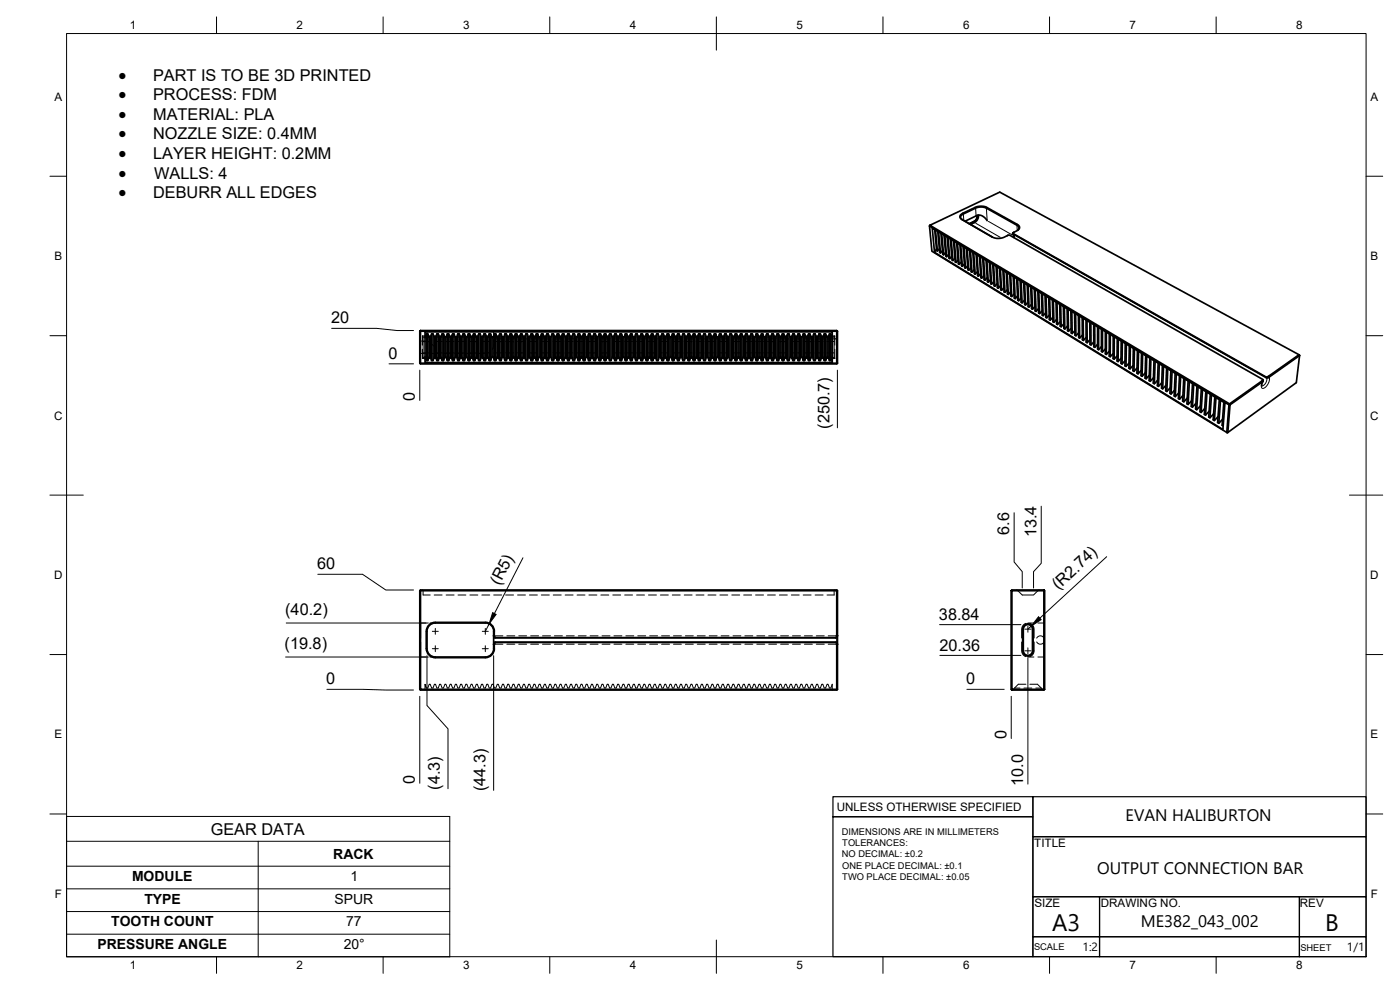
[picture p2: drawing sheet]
<svg xmlns="http://www.w3.org/2000/svg" width="420mm" height="297mm" viewBox="0 0 420 297" stroke-linecap="round" stroke-linejoin="round" font-family="sans-serif">
<defs><g id="words">
<g font-size="7.1">
<text x="315.7" y="279.3">A3</text>
<text x="397.7" y="279.2">B</text>
</g>
<g font-size="5.2">
<text x="35.6" y="24.2">·</text>
<text x="35.6" y="30.1">·</text>
<text x="35.6" y="35.9">·</text>
<text x="35.6" y="41.8">·</text>
<text x="35.6" y="47.7">·</text>
<text x="35.6" y="53.6">·</text>
<text x="35.6" y="59.5">·</text>
</g>
<g font-size="5">
<text x="337.8" y="246.4">EVAN HALIBURTON</text>
<text x="329.3" y="262.2">OUTPUT CONNECTION BAR</text>
<text x="342.4" y="278.3">ME382_043_002</text>
</g>
<g font-size="4.9">
<text x="46" y="24.2">PART IS TO BE 3D PRINTED</text>
<text x="46" y="30.1">PROCESS: FDM</text>
<text x="46" y="35.9">MATERIAL: PLA</text>
<text x="46" y="41.8">NOZZLE SIZE: 0.4MM</text>
<text x="46" y="47.7">LAYER HEIGHT: 0.2MM</text>
<text x="46.3" y="53.6">WALLS: 4</text>
<text x="46" y="59.5">DEBURR ALL EDGES</text>
<text x="99.4" y="97.1">20</text>
<text x="116.6" y="107.7">0</text>
<text x="124.5" y="120.4" transform="rotate(-90 124.5 120.4)">0</text>
<text x="248.9" y="128.7" transform="rotate(-90 248.9 128.7)">(250.7)</text>
<text x="302.9" y="160.4" transform="rotate(-90 302.9 160.4)">6.6</text>
<text x="311" y="161.2" transform="rotate(-90 311 161.2)">13.4</text>
<text x="95.2" y="170.8">60</text>
<text x="149.9" y="175.8" transform="rotate(-63 149.9 175.8)">(R5)</text>
<text x="317.6" y="177.1" transform="rotate(-43 317.6 177.1)">(R2.74)</text>
<text x="85.6" y="184.5">(40.2)</text>
<text x="281.8" y="186">38.84</text>
<text x="85.4" y="194.7">(19.8)</text>
<text x="281.9" y="195.2">20.36</text>
<text x="97.9" y="205.4">0</text>
<text x="290" y="205.4">0</text>
<text x="302" y="221.8" transform="rotate(-90 302 221.8)">0</text>
<text x="124.5" y="235.2" transform="rotate(-90 124.5 235.2)">0</text>
<text x="132" y="236.9" transform="rotate(-90 132 236.9)">(4.3)</text>
<text x="145.7" y="237.4" transform="rotate(-90 145.7 237.4)">(44.3)</text>
<text x="307" y="235.8" transform="rotate(-90 307 235.8)">10.0</text>
<text x="63.2" y="250.5">GEAR DATA</text>
</g>
<g font-size="4.2">
<text x="100" y="257.7">RACK</text>
<text x="39.6" y="264.3">MODULE</text>
<text x="105.2" y="264.3">1</text>
<text x="43.3" y="271.1">TYPE</text>
<text x="100.4" y="271.2">SPUR</text>
<text x="33.4" y="277.9">TOOTH COUNT</text>
<text x="103.9" y="277.9">77</text>
<text x="29.3" y="284.7">PRESSURE ANGLE</text>
<text x="103.1" y="284.7">20°</text>
</g>
<g font-size="3.6">
<text x="324.9" y="285.4">1:2</text>
<text x="404.2" y="285.4">1/1</text>
</g>
<g font-size="3.5">
<text x="39" y="8.8">1</text>
<text x="89" y="8.8">2</text>
<text x="139" y="8.8">3</text>
<text x="189" y="8.8">4</text>
<text x="239" y="8.8">5</text>
<text x="289" y="8.8">6</text>
<text x="339" y="8.8">7</text>
<text x="389" y="8.8">8</text>
<text x="16.3" y="30.2">A</text>
<text x="411.3" y="30.2">A</text>
<text x="16.3" y="78">B</text>
<text x="411.3" y="78">B</text>
<text x="16.2" y="125.9">C</text>
<text x="411.2" y="125.9">C</text>
<text x="16.2" y="173.7">D</text>
<text x="411.2" y="173.7">D</text>
<text x="16.3" y="221.6">E</text>
<text x="411.3" y="221.6">E</text>
<text x="251.1" y="243.3">UNLESS OTHERWISE SPECIFIED</text>
<text x="310.4" y="254">TITLE</text>
<text x="16.4" y="269.4">F</text>
<text x="411.4" y="269.4">F</text>
<text x="310.4" y="272.1">SIZE</text>
<text x="330.4" y="272">DRAWING NO.</text>
<text x="390.1" y="272.1">REV</text>
<text x="39" y="290.8">1</text>
<text x="89" y="290.8">2</text>
<text x="139" y="290.8">3</text>
<text x="189" y="290.8">4</text>
<text x="239" y="290.8">5</text>
<text x="289" y="290.8">6</text>
<text x="339" y="290.8">7</text>
<text x="389" y="290.8">8</text>
</g>
<g font-size="2.8">
<text x="252.6" y="250.5">DIMENSIONS ARE IN MILLIMETERS</text>
<text x="252.6" y="257.3">NO DECIMAL: ±0.2</text>
<text x="252.8" y="253.9">TOLERANCES:</text>
<text x="252.7" y="260.6">ONE PLACE DECIMAL: ±0.1</text>
<text x="252.8" y="264">TWO PLACE DECIMAL: ±0.05</text>
<text x="310.3" y="285.2">SCALE</text>
<text x="390.2" y="285.3">SHEET</text>
</g>
</g></defs>
<!-- layer: Hidden -->
<g fill="none" stroke="#000" stroke-width=".3">
<path d="M127.9 99.2l.2 .2v2.9M148.1 99.4h.1M148.1 99.4v1.5M148.3 99.2l-.2 .2M150.9 99.3l-2.7 .1M152.1 99.3h2.4M155.7 99.3h2.4M159.3 99.3h2.3M162.8 99.3h2.4M166.4 99.3h2.4M170 99.3h2.3M173.5 99.3h2.4"/>
<path d="M177.1 99.3h2.4M180.7 99.3h2.4M184.3 99.3h2.3M187.8 99.3h2.4M191.4 99.3h2.4M195 99.3h2.4M198.5 99.3h2.4M202.1 99.3h2.4M205.7 99.3h2.4M209.3 99.3h2.3M212.8 99.3h2.4M216.4 99.3h2.4"/>
<path d="M220 99.3h2.4M223.5 99.3h2.4M227.1 99.3h2.4M230.7 99.3h2.4M234.3 99.3h2.3M237.8 99.3h2.4M241.4 99.3h2.4M245 99.3h2.4M248.6 99.3l2.7 .1M251.3 99.4h.1M126 102.6l.2 .2M126.2 104.8v1.2h2"/>
<path d="M126.2 105.5l-.2 .3M126.8 100.8l.1 .3h2.2M126.8 100.8h2.3M126.8 100.8v2.8M126.8 104.8v2.8M126.9 101.1l.1 1.4M128.7 102.6l-.4-.3h-2.1v1.3M129.1 107.2h-2.2l-.1 .4h2.3M129.1 105.9h-2.1l-.1 1.3M129.1 102.5h-2.1v3.4M129.4 106h2.4M129.6 103.3l1 .9"/>
<path d="M130.3 100.8h2.4M130.3 101.1h2.4M130.3 107.6h2.4M130.3 107.2h2.4M130.3 105.9h2.4M130.3 102.5h2.4M133 106h2.3M133.9 100.8h2.4M133.9 101.1h2.4M133.9 107.6h2.4M133.9 107.2h2.4M133.9 105.9h2.4"/>
<path d="M133.9 102.5h2.4M136.5 106h2.4M137.5 100.8h2.3M137.5 101.1h2.3M137.5 107.6h2.3M137.5 107.2h2.3M137.5 105.9h2.3M137.5 102.5h2.3M140.1 106h2.4M141 100.8h2.4M141 101.1h2.4M141 107.6h2.4"/>
<path d="M141 107.2h2.4M141 105.9h2.4M141 102.5h2.4M144.6 100.8h2.4M144.6 101.1h2.4M144.6 107.6h2.4M144.6 107.2h2.4M144.6 105.9h2.4M144.6 102.5h2.4M146.9 105.6v.1a5 5 0 0 1-3.2 .3M148.1 102.1v1.9l-.3 .8M148.2 100.8h2.4"/>
<path d="M148.2 101.1h2.4M148.2 107.6h2.4M148.2 107.2h2.4M148.2 105.9h2.4M148.2 102.5h2.4M150.9 101.7h-2.3l-.5 .5M151.7 100.8h2.4M151.7 101.1h2.4M151.7 107.6h2.4M151.7 107.2h2.4M151.7 105.9h2.4M151.7 102.5h2.4"/>
<path d="M152.1 101.7h2.4M155.3 100.8h2.4M155.3 101.1h2.4M155.3 107.6h2.4M155.3 107.2h2.4M155.3 105.9h2.4M155.3 102.5h2.4M155.7 101.7h2.4M158.9 100.8h2.4M158.9 101.1h2.4M158.9 107.6h2.4M158.9 107.2h2.4"/>
<path d="M158.9 105.9h2.4M158.9 102.5h2.4M159.3 101.7h2.3M162.5 100.8h2.3M162.5 101.1h2.3M162.5 107.6h2.3M162.5 107.2h2.3M162.5 105.9h2.3M162.5 102.5h2.3M162.8 101.7h2.4M166 100.8h2.4M166 101.1h2.4"/>
<path d="M166 107.6h2.4M166 107.2h2.4M166 105.9h2.4M166 102.5h2.4M166.4 101.7h2.4M169.6 100.8h2.4M169.6 101.1h2.4M169.6 107.6h2.4M169.6 107.2h2.4M169.6 105.9h2.4M169.6 102.5h2.4M170 101.7h2.3"/>
<path d="M173.2 100.8h2.4M173.2 101.1h2.4M173.2 107.6h2.4M173.2 107.2h2.4M173.2 105.9h2.4M173.2 102.5h2.4M173.5 101.7h2.4M176.7 100.8h2.4M176.7 101.1h2.4M176.7 107.6h2.4M176.7 107.2h2.4M176.7 105.9h2.4"/>
<path d="M176.7 102.5h2.4M177.1 101.7h2.4M180.3 100.8h2.4M180.3 101.1h2.4M180.3 107.6h2.4M180.3 107.2h2.4M180.3 105.9h2.4M180.3 102.5h2.4M180.7 101.7h2.4M183.9 100.8h2.4M183.9 101.1h2.4M183.9 107.6h2.4"/>
<path d="M183.9 107.2h2.4M183.9 105.9h2.4M183.9 102.5h2.4M184.3 101.7h2.3M187.5 100.8h2.3M187.5 101.1h2.3M187.5 107.6h2.3M187.5 107.2h2.3M187.5 105.9h2.3M187.5 102.5h2.3M187.8 101.7h2.4M191.1 100.8h2.3"/>
<path d="M191.1 101.1h2.3M191.1 107.6h2.3M191.1 107.2h2.3M191.1 105.9h2.3M191.1 102.5h2.3M191.4 101.7h2.4M194.6 100.8h2.4M194.6 101.1h2.4M194.6 107.6h2.4M194.6 107.2h2.4M194.6 105.9h2.4M194.6 102.5h2.4"/>
<path d="M195 101.7h2.4M198.2 100.8h2.4M198.2 101.1h2.4M198.2 107.6h2.4M198.2 107.2h2.4M198.2 105.9h2.4M198.2 102.5h2.4M198.5 101.7h2.4M201.8 100.8h2.3M201.8 101.1h2.3M201.8 107.6h2.3M201.8 107.2h2.3"/>
<path d="M201.8 105.9h2.3M201.8 102.5h2.3M202.1 101.7h2.4M205.3 100.8h2.4M205.3 101.1h2.4M205.3 107.6h2.4M205.3 107.2h2.4M205.3 105.9h2.4M205.3 102.5h2.4M205.7 101.7h2.4M208.9 100.8h2.4M208.9 101.1h2.4"/>
<path d="M208.9 107.6h2.4M208.9 107.2h2.4M208.9 105.9h2.4M208.9 102.5h2.4M209.3 101.7h2.3M212.5 100.8h2.4M212.5 101.1h2.4M212.5 107.6h2.4M212.5 107.2h2.4M212.5 105.9h2.4M212.5 102.5h2.4M212.8 101.7h2.4"/>
<path d="M216 100.8h2.4M216 101.1h2.4M216 107.6h2.4M216 107.2h2.4M216 105.9h2.4M216 102.5h2.4M216.4 101.7h2.4M219.6 100.8h2.4M219.6 101.1h2.4M219.6 107.6h2.4M219.6 107.2h2.4M219.6 105.9h2.4"/>
<path d="M219.6 102.5h2.4M220 101.7h2.4M223.2 100.8h2.4M223.2 101.1h2.4M223.2 107.6h2.4M223.2 107.2h2.4M223.2 105.9h2.4M223.2 102.5h2.4M223.5 101.7h2.4M226.8 100.8h2.4M226.8 101.1h2.4M226.8 107.6h2.4"/>
<path d="M226.8 107.2h2.4M226.8 105.9h2.4M226.8 102.5h2.4M227.1 101.7h2.4M230.3 100.8h2.4M230.3 101.1h2.4M230.3 107.6h2.4M230.3 107.2h2.4M230.3 105.9h2.4M230.3 102.5h2.4M230.7 101.7h2.4M233.9 100.8h2.4"/>
<path d="M233.9 101.1h2.4M233.9 107.6h2.4M233.9 107.2h2.4M233.9 105.9h2.4M233.9 102.5h2.4M234.3 101.7h2.3M237.5 100.8h2.4M237.5 101.1h2.4M237.5 107.6h2.4M237.5 107.2h2.4M237.5 105.9h2.4M237.5 102.5h2.4"/>
<path d="M237.8 101.7h2.4M241 100.8h2.4M241 101.1h2.4M241 107.6h2.4M241 107.2h2.4M241 105.9h2.4M241 102.5h2.4M241.4 101.7h2.4M244.6 100.8h2.4M244.6 101.1h2.4M244.6 107.6h2.4M244.6 107.2h2.4"/>
<path d="M244.6 105.9h2.4M244.6 102.5h2.4M245 101.7h2.4M248.2 100.8h2.3l-.1 .3h-2.2M248.2 107.2h2.2l.1 .4M248.2 107.6h2.3M248.2 105.9h2.1M248.2 102.5h2.1M248.6 101.7h2.2l.5 .5M250.4 101.1v6.1M250.5 100.8v2.8M250.5 104.8v2.8"/>
<path d="M126.8 177l2.3 .2M126.9 177.2l.1 1.3h2.1M130.3 177.2h2.4M130.3 178.5h2.4M133.9 177.2h2.4M133.9 178.5h2.4M137.5 177.2h2.3M137.5 178.5h2.3M141 177.2h2.4M141 178.5h2.4M144.6 177.2h2.4M144.6 178.5h2.4"/>
<path d="M148.2 177.2h2.4M148.2 178.5h2.4M151.7 177.2h2.4M151.7 178.5h2.4M155.3 177.2h2.4M155.3 178.5h2.4M158.9 177.2h2.4M158.9 178.5h2.4M162.5 177.2h2.3M162.5 178.5h2.3M166 177.2h2.4M166 178.5h2.4"/>
<path d="M169.6 177.2h2.4M169.6 178.5h2.4M173.2 177.2h2.4M173.2 178.5h2.4M176.7 177.2h2.4M176.7 178.5h2.4M180.3 177.2h2.4M180.3 178.5h2.4M183.9 177.2h2.4M183.9 178.5h2.4M187.5 177.2h2.3M187.5 178.5h2.3"/>
<path d="M191.1 177.2h2.3M191.1 178.5h2.3M194.6 177.2h2.4M194.6 178.5h2.4M198.2 177.2h2.4M198.2 178.5h2.4M201.8 177.2h2.3M201.8 178.5h2.3M205.3 177.2h2.4M205.3 178.5h2.4M208.9 177.2h2.4M208.9 178.5h2.4"/>
<path d="M212.5 177.2h2.4M212.5 178.5h2.4M216 177.2h2.4M216 178.5h2.4M219.6 177.2h2.4M219.6 178.5h2.4M223.2 177.2h2.4M223.2 178.5h2.4M226.8 177.2h2.4M226.8 178.5h2.4M230.3 177.2h2.4M230.3 178.5h2.4"/>
<path d="M233.9 177.2h2.4M233.9 178.5h2.4M237.5 177.2h2.4M237.5 178.5h2.4M241 177.2h2.4M241 178.5h2.4M244.6 177.2h2.4M244.6 178.5h2.4M250.4 177.2l-.1 1.3h-2.1M250.5 177l-2.3 .2M305.1 177l1.7 1.5h3.4l1.7-1.5M126 187.2l.2 .2"/>
<path d="M126.2 192.6v4.5h1.6M126.2 196.6l-.2 .3M127.8 186.9h-1.6v4.5M129 197.1h1.6M129 186.9h1.6M148.1 190.3l.4 .5h2.4M150.9 193.3h-2.4l-.4 .5M152.1 190.8h2.4M152.1 193.3h2.4M155.7 190.8h2.4M155.7 193.3h2.4M159.3 190.8h2.3"/>
<path d="M159.3 193.3h2.3M162.8 190.8h2.4M162.8 193.3h2.4M166.4 190.8h2.4M166.4 193.3h2.4M170 190.8h2.3M170 193.3h2.3M173.5 190.8h2.4M173.5 193.3h2.4M177.1 190.8h2.4M177.1 193.3h2.4M180.7 190.8h2.4"/>
<path d="M180.7 193.3h2.4M184.3 190.8h2.3M184.3 193.3h2.3M187.8 190.8h2.4M187.8 193.3h2.4M191.4 190.8h2.4M191.4 193.3h2.4M195 190.8h2.4M195 193.3h2.4M198.5 190.8h2.4M198.5 193.3h2.4M202.1 190.8h2.4"/>
<path d="M202.1 193.3h2.4M205.7 190.8h2.4M205.7 193.3h2.4M209.3 190.8h2.3M209.3 193.3h2.3M212.8 190.8h2.4M212.8 193.3h2.4M216.4 190.8h2.4M216.4 193.3h2.4M220 190.8h2.4M220 193.3h2.4M223.5 190.8h2.4"/>
<path d="M223.5 193.3h2.4M227.1 190.8h2.4M227.1 193.3h2.4M230.7 190.8h2.4M230.7 193.3h2.4M234.3 190.8h2.3M234.3 193.3h2.3M237.8 190.8h2.4M237.8 193.3h2.4M241.4 190.8h2.4M241.4 193.3h2.4M245 190.8h2.4"/>
<path d="M245 193.3h2.4M248.6 193.3h2.3l.4 .5M251.1 190.8v2.5M251.3 190.3l-.4 .5h-2.3M306.6 192.6l.1 3.3 .4 .6 .8 .5M307.9 187l-.8 .5-.4 .6-.1 3.3M308.5 197.1h1.8M308.5 186.9h1.8M309.1 187l.8 .5 .3 .6 .1 3.3M310.3 192.6l-.1 3.3-.3 .6-.8 .5M311.1 192.6a1.28 1.28 0 0 0 2.3 .1M311.5 197.1h1.8l.2 .2"/>
<path d="M313.3 190.6v.7h.2M313.4 191.4a1.29 1.29 0 0 0-2.3 .1M313.5 192.8l-.2-.1v.7M313.5 186.7l-.2 .2h-1.8M127.6 207v-1.7l.4 1.1h.4l.4-1.1h.3l.4 1.1h.5l.4-1.1h.3l.4 1.1h.4l.4-1.1h.4l.4 1.1h.4l.4-1.1h.3l.4 1.1h.5l.4-1.1h.3l.4 1.1h.4l.5-1.1h.3l.4 1.1h.4l.4-1.1h.4l.4 1.1h.4l.4-1.1h.3l.4 1.1h.4l.5-1.1h.3l.4 1.1h.4l.4-1.1h.4l.4 1.1h.4l.4-1.1h.3l.4 1.1h.5l.4-1.1h.3l.4 1.1h.4l.4-1.1h.4l.4 1.1h.4l.4-1.1h.3l.5 1.1h.4l.4-1.1h.3l.4 1.1h.5l.4-1.1h.3l.4 1.1h.4l.4-1.1h.4l.4 1.1h.4l.4-1.1h.3l.5 1.1h.4l.4-1.1h.3l.4 1.1h.4l.4-1.1h.4l.4 1.1h.4l.4-1.1h.3l.5 1.1h.4l.4-1.1h.3l.4 1.1h.4l.5-1.1h.3l.4 1.1h.4l.4-1.1h.4l.4 1.1h.4l.4-1.1h.3l.4 1.1h.5l.4-1.1h.3l.4 1.1h.4l.5-1.1h.3l.4 1.1h.4l.4-1.1h.3l.5 1.1h.4l.4-1.1h.3l.4 1.1h.4l.4-1.1h.4l.4 1.1h.4l.4-1.1h.4l.4 1.1h.4l.4-1.1h.3l.4 1.1h.5l.4-1.1h.3l.4 1.1h.4l.4-1.1h.4l.4 1.1h.4l.4-1.1h.3l.4 1.1h.5l.4-1.1h.3l.4 1.1h.4l.5-1.1h.3l.4 1.1h.4l.4-1.1h.4l.4 1.1h.4l.4-1.1h.3l.4 1.1h.5l.4-1.1h.3l.4 1.1h.4l.4-1.1h.4l.4 1.1h.4l.4-1.1h.3l.5 1.1h.4l.4-1.1h.3l.4 1.1h.4l.4-1.1h.4l.4 1.1h.4l.4-1.1h.3l.4 1.1h.5l.4-1.1h.3l.4 1.1h.5l.4-1.1h.3l.4 1.1h.4l.4-1.1h.4l.4 1.1h.4l.4-1.1h.3l.4 1.1h.5l.4-1.1h.3l.4 1.1h.4l.4-1.1h.4l.4 1.1h.4l.4-1.1h.4l.4 1.1h.4l.4-1.1h.3l.4 1.1h.4l.4-1.1h.4l.4 1.1h.4l.4-1.1h.4l.4 1.1h.4l.4-1.1h.3l.4 1.1h.5l.4-1.1h.3l.4 1.1h.4l.4-1.1h.4l.4 1.1h.4l.4-1.1h.3l.5 1.1h.4l.4-1.1h.3l.4 1.1h.5l.4-1.1h.3l.4 1.1h.4l.4-1.1h.4l.4 1.1h.4l.4-1.1h.3l.4 1.1h.5l.4-1.1h.3l.4 1.1h.4l.4-1.1h.4l.4 1.1h.4l.4-1.1h.3l.4 1.1h.5l.4-1.1h.3l.4 1.1h.4l.5-1.1h.3l.4 1.1h.4l.4-1.1h.3l.5 1.1h.4l.4-1.1h.3l.4 1.1h.5l.4-1.1h.3l.4 1.1h.4l.4-1.1h.4l.4 1.1h.4l.4-1.1h.3l.5 1.1h.4l.4-1.1h.3l.4 1.1h.4l.4-1.1h.4l.4 1.1h.4l.4-1.1h.4l.4 1.1h.4l.4-1.1h.3l.4 1.1h.4l.5-1.1v1.7M304.5 206.4h1.6M307.3 206.4h2.4M307.9 205.3h-2.3l-1.7 1.7M309.1 205.3h2.3l1.7 1.7M310.9 206.4h1.6"/>
</g>
<!-- layer: Visible -->
<g fill="none" stroke="#000" stroke-width=".51">
<path d="M279 67.8l89.8 53.7-.6 8.3-88.5-54.4zM279.1 67.6l-.1 .2zM279.1 67.6l20.9-10 89.8 48.8-9.1 6.5-.7 .2-76-43.1 1.1-.7a.99 .99 0 0 0 .9-.9 .99 .99 0 0 0-.6-1l-9.3-5.2a4.2 4.2 0 0 0-3.4 0l-3.7 1.8a.98 .98 0 0 0-.9 .8 .98 .98 0 0 0 .5 1l9.2 5.3a4.6 4.6 0 0 0 4.6-.5h.6l75.9 43.2 .1 .3-10 7.1zM279.8 68.5l87.8 52.4-.6 8-86.5-53.2zM280.5 68.9l.6 6.3 .2 .1 .6-.6M280.8 69.1l.5 6.2M281.1 74.7l-.6 1M281.4 69.5l.6 6.2 .3 .2 .5-.7M281.7 69.6l.6 6.3M282.4 70l.5 6.3 .3 .2 .6-.7M282.6 70.2l.6 6.3M283.3 70.6l.6 6.3 .2 .1 .6-.7"/>
<path d="M283.6 70.7l.5 6.3M284.2 71.1l.6 6.3 .3 .2 .5-.7M284.5 71.3l.6 6.3M285.2 71.7l.5 6.3 .3 .2 .6-.7M285.5 71.8l.5 6.4M286.2 72.3l.5 6.3 .2 .1 .6-.7M286.4 72.4l.5 6.3M287.1 72.8l.5 6.4 .3 .1 .6-.7M287.4 73l.5 6.3M288.1 73.4l.5 6.3 .2 .2 .6-.7M288.3 73.6l.5 6.3M289 74l.5 6.3 .3 .2 .6-.7"/>
<path d="M289.3 74.2l.5 6.3M290 74.6l.5 6.3 .2 .2 .7-.7M290.3 74.7l.4 6.4M291 75.1l.4 6.4 .3 .2 .6-.8M291.3 75.3l.4 6.4M292 75.7l.4 6.4 .3 .2 .6-.8M292.2 75.9l.5 6.4M292.9 76.3l.5 6.4 .2 .2 .7-.8M293.2 76.5l.4 6.4M293.2 64.6a1.6 1.6 0 0 1-.8 1.8l-1.5 .7 1.5-.7a1.65 1.65 0 0 0 .9-1.8M293.3 65.2l-.6 1M293.6 64.5a2.25 2.25 0 0 1-1.1 2.3l-1.2 .6"/>
<path d="M293.9 76.9l.5 6.4 .2 .2 .7-.8M294.2 77.1l.4 6.4M294.9 77.5l.4 6.4 .3 .2 .6-.8M295.2 77.7l.4 6.4M295.9 78.1l.4 6.4 .3 .2 .6-.8M296.2 78.3l.4 6.4M296.2 66.2l-1.2-1.3-1.3-.4-4.1 1.9M296.9 78.7l.4 6.4 .3 .2 .6-.8M297.2 78.9l.4 6.4M297.9 79.3l.4 6.4 .3 .2 .7-.8M298.2 79.5l.4 6.4M298.9 79.9l.4 6.4 .3 .2 .6-.8"/>
<path d="M303.9 70l.1 .2M304 70.2l.3 .3-.1 .8M304 70.2l75.9 43.1h.8l9.3-6.6M303.9 70h.1M305.4 69.1a.84 .84 0 0 0 .4-.8 .84 .84 0 0 0-.6-.7l-9.2-5.2a4 4 0 0 0-3.2 0l-3.7 1.8a.9 .9 0 0 0-.8 .7 .9 .9 0 0 0 .5 1l9 5.2M126 99.4v9.6l.2 .2-.2-.2M126.2 99.2l-.2 .2zM126.2 99.4h124.9v9.6h-124.9zM126.2 99.2h124.9M127.6 99.6h122.2v9.2h-122.2zM251.1 99.2l.2 .2zM251.3 99.4v9.6"/>
<path d="M299.2 80.1l.4 6.4M300 80.5l.3 6.4 .3 .2 .7-.8M300.2 80.7l.4 6.4M301 81.1l.3 6.5 .3 .1 .7-.7M301.3 81.3l.3 6.4M302 81.7l.3 6.5 .3 .2 .7-.8M302.3 81.9l.3 6.5M303 82.3l.4 6.5 .2 .2 .7-.8M303.3 82.5l.3 6.5M304.1 83l.3 6.4 .3 .2 .7-.8M304.4 83.1l.3 6.5M305.1 83.6l.3 6.5 .3 .1 .7-.8"/>
<path d="M305.4 83.8l.3 6.4M306.2 84.2l.3 6.5 .2 .2 .7-.8M306.5 84.4l.2 6.5M307.2 84.8l.3 6.5 .3 .2 .7-.8M307.5 85l.3 6.5M308.3 85.5l.2 6.5 .3 .1 .7-.8M308.6 85.6l.2 6.5M309.3 86.1l.3 6.5 .3 .2 .7-.8M309.6 86.3l.3 6.5M310.4 86.7l.2 6.6 .3 .1 .8-.8M310.7 86.9l.2 6.5M311.5 87.4l.2 6.5 .3 .2 .7-.9"/>
<path d="M311.8 87.6l.2 6.5M312.5 88l.3 6.6 .3 .1 .7-.8M312.8 88.2l.3 6.5M313.6 88.7l.2 6.5 .3 .2 .8-.8M313.9 88.9l.2 6.5M314.7 89.3l.2 6.6 .3 .2 .8-.9M315 89.5l.2 6.6M315.8 90l.2 6.5 .3 .2 .8-.8M316.1 90.2l.2 6.5M316.9 90.6l.2 6.6 .3 .2 .8-.9M317.2 90.8l.2 6.6M318 91.3l.2 6.6 .3 .2 .8-.9"/>
<path d="M318.3 91.5l.2 6.6M319.1 92l.2 6.5 .3 .2 .8-.9M319.4 92.1l.2 6.6M320.3 92.6l.1 6.6 .3 .2 .8-.9M320.5 92.8l.2 6.6M321.4 93.3l.1 6.6 .3 .2 .8-.9M321.7 93.5l.1 6.6M322.5 94l.1 6.6 .3 .2 .8-.9M322.8 94.2l.1 6.6M323.6 94.6l.1 6.7 .3 .1 .8-.9M323.9 94.8l.1 6.6M324.8 95.3v6.6l.3 .2 .9-.9"/>
<path d="M325.1 95.5v6.6M325.9 96l.1 6.6 .3 .2 .8-.9M326.2 96.2l.1 6.6M327.1 96.7v6.6l.3 .2 .9-.9M327.4 96.9v6.6M328.2 97.4l.1 6.6 .3 .2 .8-.9M328.5 97.6l.1 6.6M329.4 98.1v6.6l.3 .2 .9-.9M329.7 98.3v6.6M330.6 98.8v6.6l.3 .2 .8-.9M330.9 99v6.6M331.7 99.5v6.7l.3 .1 .9-.9"/>
<path d="M332 99.7v6.6M126.2 109.2h124.9M127.6 101.3l.4-1.1h.4l.4 1.1h.3l.4-1.1h.5l.4 1.1h.3l.4-1.1h.4l.4 1.1h.4l.4-1.1h.4l.4 1.1h.3l.4-1.1h.5l.4 1.1h.3l.4-1.1h.4l.5 1.1h.3l.4-1.1h.4l.4 1.1h.4l.4-1.1h.4l.4 1.1h.3l.4-1.1h.4l.5 1.1h.3l.4-1.1h.4l.4 1.1h.4l.4-1.1h.4l.4 1.1h.3l.4-1.1h.5l.4 1.1h.3l.4-1.1h.4l.4 1.1h.4l.4-1.1h.4l.4 1.1h.3l.5-1.1h.4l.4 1.1h.3l.4-1.1h.5l.4 1.1h.3l.4-1.1h.4l.4 1.1h.4l.4-1.1h.4l.4 1.1h.3l.5-1.1h.4l.4 1.1h.3l.4-1.1h.4l.4 1.1h.4l.4-1.1h.4l.4 1.1h.3l.5-1.1h.4l.4 1.1h.3l.4-1.1h.4l.5 1.1h.3l.4-1.1h.4l.4 1.1h.4l.4-1.1h.4l.4 1.1h.3l.4-1.1h.5l.4 1.1h.3l.4-1.1h.4l.5 1.1h.3l.4-1.1h.4l.4 1.1h.3l.5-1.1h.4l.4 1.1h.3l.4-1.1h.4l.4 1.1h.4l.4-1.1h.4l.4 1.1h.4l.4-1.1h.4l.4 1.1h.3l.4-1.1h.5l.4 1.1h.3l.4-1.1h.4l.4 1.1h.4l.4-1.1h.4l.4 1.1h.3l.4-1.1h.5l.4 1.1h.3l.4-1.1h.4l.5 1.1h.3l.4-1.1h.4l.4 1.1h.4l.4-1.1h.4l.4 1.1h.3l.4-1.1h.5l.4 1.1h.3l.4-1.1h.4l.4 1.1h.4l.4-1.1h.4l.4 1.1h.3l.5-1.1h.4l.4 1.1h.3l.4-1.1h.4l.4 1.1h.4l.4-1.1h.4l.4 1.1h.3l.4-1.1h.5l.4 1.1h.3l.4-1.1h.5l.4 1.1h.3l.4-1.1h.4l.4 1.1h.4l.4-1.1h.4l.4 1.1h.3l.4-1.1h.5l.4 1.1h.3l.4-1.1h.4l.4 1.1h.4l.4-1.1h.4l.4 1.1h.4l.4-1.1h.4l.4 1.1h.3l.4-1.1h.4l.4 1.1h.4l.4-1.1h.4l.4 1.1h.4l.4-1.1h.4l.4 1.1h.3l.4-1.1h.5l.4 1.1h.3l.4-1.1h.4l.4 1.1h.4l.4-1.1h.4l.4 1.1h.3l.5-1.1h.4l.4 1.1h.3l.4-1.1h.5l.4 1.1h.3l.4-1.1h.4l.4 1.1h.4l.4-1.1h.4l.4 1.1h.3l.4-1.1h.5l.4 1.1h.3l.4-1.1h.4l.4 1.1h.4l.4-1.1h.4l.4 1.1h.3l.4-1.1h.5l.4 1.1h.3l.4-1.1h.4l.5 1.1h.3l.4-1.1h.4l.4 1.1h.3l.5-1.1h.4l.4 1.1h.3l.4-1.1h.5l.4 1.1h.3l.4-1.1h.4l.4 1.1h.4l.4-1.1h.4l.4 1.1h.3l.5-1.1h.4l.4 1.1h.3l.4-1.1h.4l.4 1.1h.4l.4-1.1h.4l.4 1.1h.4l.4-1.1h.4l.4 1.1h.3l.4-1.1h.4l.5 1.1v5.7l-.5 1.2h-.4l-.4-1.2h-.3l-.4 1.2h-.4l-.4-1.2h-.4l-.4 1.2h-.4l-.4-1.2h-.4l-.4 1.2h-.4l-.4-1.2h-.3l-.4 1.2h-.4l-.5-1.2h-.3l-.4 1.2h-.4l-.4-1.2h-.4l-.4 1.2h-.4l-.4-1.2h-.3l-.4 1.2h-.5l-.4-1.2h-.3l-.4 1.2h-.4l-.5-1.2h-.3l-.4 1.2h-.4l-.4-1.2h-.3l-.5 1.2h-.4l-.4-1.2h-.3l-.4 1.2h-.5l-.4-1.2h-.3l-.4 1.2h-.4l-.4-1.2h-.4l-.4 1.2h-.4l-.4-1.2h-.3l-.4 1.2h-.5l-.4-1.2h-.3l-.4 1.2h-.4l-.4-1.2h-.4l-.4 1.2h-.4l-.4-1.2h-.3l-.4 1.2h-.5l-.4-1.2h-.3l-.4 1.2h-.4l-.5-1.2h-.3l-.4 1.2h-.4l-.4-1.2h-.4l-.4 1.2h-.4l-.4-1.2h-.3l-.4 1.2h-.5l-.4-1.2h-.3l-.4 1.2h-.4l-.4-1.2h-.4l-.4 1.2h-.4l-.4-1.2h-.4l-.4 1.2h-.4l-.4-1.2h-.3l-.4 1.2h-.4l-.4-1.2h-.4l-.4 1.2h-.4l-.4-1.2h-.4l-.4 1.2h-.4l-.4-1.2h-.3l-.4 1.2h-.5l-.4-1.2h-.3l-.4 1.2h-.4l-.4-1.2h-.4l-.4 1.2h-.4l-.4-1.2h-.3l-.4 1.2h-.5l-.4-1.2h-.3l-.4 1.2h-.5l-.4-1.2h-.3l-.4 1.2h-.4l-.4-1.2h-.4l-.4 1.2h-.4l-.4-1.2h-.3l-.4 1.2h-.4l-.5-1.2h-.3l-.4 1.2h-.4l-.4-1.2h-.4l-.4 1.2h-.4l-.4-1.2h-.3l-.4 1.2h-.5l-.4-1.2h-.3l-.4 1.2h-.4l-.4-1.2h-.4l-.4 1.2h-.4l-.4-1.2h-.3l-.5 1.2h-.4l-.4-1.2h-.3l-.4 1.2h-.5l-.4-1.2h-.3l-.4 1.2h-.4l-.4-1.2h-.4l-.4 1.2h-.4l-.4-1.2h-.3l-.4 1.2h-.5l-.4-1.2h-.3l-.4 1.2h-.4l-.4-1.2h-.4l-.4 1.2h-.4l-.4-1.2h-.4l-.4 1.2h-.4l-.4-1.2h-.3l-.4 1.2h-.4l-.5-1.2h-.3l-.4 1.2h-.4l-.4-1.2h-.3l-.5 1.2h-.4l-.4-1.2h-.3l-.4 1.2h-.5l-.4-1.2h-.3l-.4 1.2h-.4l-.4-1.2h-.4l-.4 1.2h-.4l-.4-1.2h-.3l-.5 1.2h-.4l-.4-1.2h-.3l-.4 1.2h-.4l-.5-1.2h-.3l-.4 1.2h-.4l-.4-1.2h-.4l-.4 1.2h-.4l-.4-1.2h-.3l-.4 1.2h-.4l-.5-1.2h-.3l-.4 1.2h-.4l-.4-1.2h-.4l-.4 1.2h-.4l-.4-1.2h-.3l-.4 1.2h-.5l-.4-1.2h-.3l-.4 1.2h-.4l-.5-1.2h-.3l-.4 1.2h-.4l-.4-1.2h-.4l-.4 1.2h-.4l-.4-1.2h-.3l-.4 1.2h-.5l-.4-1.2h-.3l-.4 1.2h-.4l-.4-1.2h-.4l-.4 1.2h-.4l-.4-1.2h-.3l-.5 1.2h-.4l-.4-1.2h-.3l-.4 1.2h-.4l-.4-1.2h-.4l-.4 1.2h-.4l-.4-1.2h-.3l-.5 1.2h-.4l-.4-1.2h-.3l-.4 1.2h-.5l-.4-1.2h-.3l-.4 1.2h-.4l-.4-1.2h-.4l-.4 1.2h-.4l-.4-1.2h-.3l-.4 1.2h-.5l-.4-1.2h-.3l-.4 1.2h-.4l-.4-1.2M128 100.2v8M128.4 100.2v8M128.8 101.3v5.7M129.1 101.3v5.7M129.5 100.2v8M130 100.2v8M130.4 101.3v5.7M130.7 101.3v5.7M131.1 100.2v8"/>
<path d="M131.5 100.2v8M131.9 101.3v5.7M132.3 101.3v5.7M132.7 100.2v8M133.1 100.2v8M133.5 101.3v5.7M133.8 101.3v5.7M134.2 100.2v8M134.7 100.2v8M135.1 101.3v5.7M135.4 101.3v5.7M135.8 100.2v8"/>
<path d="M136.2 100.2v8M136.7 101.3v5.7M137 101.3v5.7M137.4 100.2v8M137.8 100.2v8M138.2 101.3v5.7M138.6 101.3v5.7M139 100.2v8M139.4 100.2v8M139.8 101.3v5.7M140.1 101.3v5.7M140.5 100.2v8"/>
<path d="M140.9 100.2v8M141.4 101.3v5.7M141.7 101.3v5.7M142.1 100.2v8M142.5 100.2v8M142.9 101.3v5.7M143.3 101.3v5.7M143.7 100.2v8M144.1 100.2v8M144.5 101.3v5.7M144.8 101.3v5.7M145.2 100.2v8"/>
<path d="M145.7 100.2v8M146.1 101.3v5.7M146.4 101.3v5.7M146.8 100.2v8M147.2 100.2v8M147.6 101.3v5.7M148 101.3v5.7M148.4 100.2v8M148.8 100.2v8M149.2 101.3v5.7M149.5 101.3v5.7M150 100.2v8"/>
<path d="M150.4 100.2v8M150.8 101.3v5.7M151.1 101.3v5.7M151.5 100.2v8M152 100.2v8M152.4 101.3v5.7M152.7 101.3v5.7M153.1 100.2v8M153.5 100.2v8M153.9 101.3v5.7M154.3 101.3v5.7M154.7 100.2v8"/>
<path d="M155.1 100.2v8M155.5 101.3v5.7M155.8 101.3v5.7M156.3 100.2v8M156.7 100.2v8M157.1 101.3v5.7M157.4 101.3v5.7M157.8 100.2v8M158.2 100.2v8M158.6 101.3v5.7M159 101.3v5.7M159.4 100.2v8"/>
<path d="M159.8 100.2v8M160.2 101.3v5.7M160.5 101.3v5.7M161 100.2v8M161.4 100.2v8M161.8 101.3v5.7M162.1 101.3v5.7M162.5 100.2v8M162.9 100.2v8M163.4 101.3v5.7M163.7 101.3v5.7M164.1 100.2v8"/>
<path d="M164.5 100.2v8M164.9 101.3v5.7M165.3 101.3v5.7M165.7 100.2v8M166.1 100.2v8M166.5 101.3v5.7M166.8 101.3v5.7M167.2 100.2v8M167.7 100.2v8M168.1 101.3v5.7M168.4 101.3v5.7M168.8 100.2v8"/>
<path d="M169.2 100.2v8M169.7 101.3v5.7M170 101.3v5.7M170.4 100.2v8M170.8 100.2v8M171.2 101.3v5.7M171.5 101.3v5.7M172 100.2v8M172.4 100.2v8M172.8 101.3v5.7M173.1 101.3v5.7M173.5 100.2v8"/>
<path d="M173.9 100.2v8M174.3 101.3v5.7M174.7 101.3v5.7M175.1 100.2v8M175.5 100.2v8M175.9 101.3v5.7M176.3 101.3v5.7M176.7 100.2v8M177.1 100.2v8M177.5 101.3v5.7M177.8 101.3v5.7M178.2 100.2v8"/>
<path d="M178.7 100.2v8M179.1 101.3v5.7M179.4 101.3v5.7M179.8 100.2v8M180.2 100.2v8M180.6 101.3v5.7M181 101.3v5.7M181.4 100.2v8M181.8 100.2v8M182.2 101.3v5.7M182.5 101.3v5.7M182.9 100.2v8"/>
<path d="M183.4 100.2v8M183.8 101.3v5.7M184.1 101.3v5.7M184.5 100.2v8M184.9 100.2v8M185.4 101.3v5.7M185.7 101.3v5.7M186.1 100.2v8M186.5 100.2v8M186.9 101.3v5.7M187.3 101.3v5.7M187.7 100.2v8"/>
<path d="M188.1 100.2v8M188.5 101.3v5.7M188.8 101.3v5.7M189.2 100.2v8M189.7 100.2v8M190.1 101.3v5.7M190.4 101.3v5.7M190.8 100.2v8M191.2 100.2v8M191.6 101.3v5.7M192 101.3v5.7M192.4 100.2v8"/>
<path d="M192.8 100.2v8M193.2 101.3v5.7M193.5 101.3v5.7M194 100.2v8M194.4 100.2v8M194.8 101.3v5.7M195.1 101.3v5.7M195.5 100.2v8M195.9 100.2v8M196.3 101.3v5.7M196.7 101.3v5.7M197.1 100.2v8"/>
<path d="M197.5 100.2v8M197.9 101.3v5.7M198.2 101.3v5.7M198.6 100.2v8M199.1 100.2v8M199.5 101.3v5.7M199.8 101.3v5.7M200.2 100.2v8M200.7 100.2v8M201.1 101.3v5.7M201.4 101.3v5.7M201.8 100.2v8"/>
<path d="M202.2 100.2v8M202.6 101.3v5.7M203 101.3v5.7M203.4 100.2v8M203.8 100.2v8M204.2 101.3v5.7M204.5 101.3v5.7M204.9 100.2v8M205.4 100.2v8M205.8 101.3v5.7M206.1 101.3v5.7M206.5 100.2v8"/>
<path d="M206.9 100.2v8M207.3 101.3v5.7M207.7 101.3v5.7M208.1 100.2v8M208.5 100.2v8M208.9 101.3v5.7M209.3 101.3v5.7M209.7 100.2v8M210.1 100.2v8M210.5 101.3v5.7M210.8 101.3v5.7M211.2 100.2v8"/>
<path d="M211.6 100.2v8M212 101.3v5.7M212.4 101.3v5.7M212.8 100.2v8M213.2 100.2v8M213.6 101.3v5.7M214 101.3v5.7M214.4 100.2v8M214.8 100.2v8M215.2 101.3v5.7M215.5 101.3v5.7M215.9 100.2v8"/>
<path d="M216.4 100.2v8M216.8 101.3v5.7M217.1 101.3v5.7M217.5 100.2v8M217.9 100.2v8M218.3 101.3v5.7M218.7 101.3v5.7M219.1 100.2v8M219.5 100.2v8M219.9 101.3v5.7M220.2 101.3v5.7M220.7 100.2v8"/>
<path d="M221.1 100.2v8M221.5 101.3v5.7M221.8 101.3v5.7M222.2 100.2v8M222.7 100.2v8M223.1 101.3v5.7M223.4 101.3v5.7M223.8 100.2v8M224.2 100.2v8M224.6 101.3v5.7M225 101.3v5.7M225.4 100.2v8"/>
<path d="M225.8 100.2v8M226.2 101.3v5.7M226.5 101.3v5.7M226.9 100.2v8M227.4 100.2v8M227.8 101.3v5.7M228.1 101.3v5.7M228.5 100.2v8M228.9 100.2v8M229.3 101.3v5.7M229.7 101.3v5.7M230.1 100.2v8"/>
<path d="M230.5 100.2v8M230.9 101.3v5.7M231.2 101.3v5.7M231.6 100.2v8M232.1 100.2v8M232.5 101.3v5.7M232.8 101.3v5.7M233.2 100.2v8M233.6 100.2v8M234.1 101.3v5.7M234.4 101.3v5.7M234.8 100.2v8"/>
<path d="M235.2 100.2v8M235.6 101.3v5.7M235.9 101.3v5.7M236.4 100.2v8M236.8 100.2v8M237.2 101.3v5.7M237.5 101.3v5.7M237.9 100.2v8M238.4 100.2v8M238.8 101.3v5.7M239.1 101.3v5.7M239.5 100.2v8"/>
<path d="M239.9 100.2v8M240.3 101.3v5.7M240.7 101.3v5.7M241.1 100.2v8M241.5 100.2v8M241.9 101.3v5.7M242.2 101.3v5.7M242.7 100.2v8M243.1 100.2v8M243.5 101.3v5.7M243.8 101.3v5.7M244.2 100.2v8"/>
<path d="M244.6 100.2v8M245 101.3v5.7M245.4 101.3v5.7M245.8 100.2v8M246.2 100.2v8M246.6 101.3v5.7M247 101.3v5.7M247.4 100.2v8M247.8 100.2v8M248.2 101.3v5.7M248.5 101.3v5.7M248.9 100.2v8"/>
<path d="M249.3 100.2v8M251.1 109h.2l-.2 .2zM332.9 100.2v6.7l.3 .1 .9-.9M333.2 100.4v6.6M334.1 100.9v6.7l.3 .2 .8-1M334.4 101.1v6.7M335.3 101.6l-.1 6.7 .4 .2 .8-1M335.6 101.8v6.7M336.5 102.3l-.1 6.7 .3 .2 .9-1M336.8 102.5l-.1 6.7M337.7 103l-.1 6.8 .3 .1 .9-.9M338 103.2l-.1 6.7"/>
<path d="M338.9 103.8l-.1 6.7 .3 .2 .9-1M339.2 104l-.1 6.7M340.1 104.5l-.1 6.7 .3 .2 .9-1M340.5 104.7l-.2 6.7M341.4 105.2l-.2 6.8 .3 .2 1-1M341.7 105.4l-.2 6.8M342.6 106l-.2 6.7 .4 .2 .9-1M342.9 106.2l-.1 6.7M343.8 106.7l-.2 6.8 .4 .2 .9-1.1M344.1 106.9l-.1 6.8M345.1 107.4l-.2 6.8 .3 .2 1-1M345.4 107.7l-.2 6.7"/>
<path d="M346.3 108.2l-.2 6.8 .3 .2 1-1.1M346.7 108.4l-.3 6.8M347.6 109l-.3 6.7 .4 .2 1-1M347.9 109.2l-.2 6.7M348.8 109.7l-.2 6.8 .3 .2 1-1.1M349.2 109.9l-.3 6.8M350.1 110.5l-.3 6.7 .4 .3 1-1.1M350.5 110.7l-.3 6.8M351.4 111.2l-.3 6.8 .4 .2 .9-1.1M351.7 111.4l-.2 6.8M352.7 112l-.3 6.8 .3 .2 1-1.1M353 112.2l-.3 6.8"/>
<path d="M354 112.8l-.3 6.8 .3 .2 1-1.1M354.3 113l-.3 6.8M355.3 113.5l-.4 6.9 .4 .2 1-1.1M355.6 113.8l-.3 6.8M356.6 114.3l-.4 6.8 .4 .3 1-1.2M356.9 114.5l-.3 6.9M357.9 115.1l-.4 6.8 .4 .3 1-1.2M358.2 115.3l-.3 6.9M359.2 115.9l-.4 6.8 .4 .2 1-1.1M359.6 116.1l-.4 6.8M360.5 116.7l-.4 6.8 .4 .2 1-1.1M360.9 116.9l-.4 6.8"/>
<path d="M361.9 117.5l-.5 6.8 .4 .3 1.1-1.2M362.2 117.7l-.4 6.9M363.2 118.3l-.4 6.8 .3 .3 1.1-1.2M363.6 118.5l-.5 6.9M364.6 119.1l-.5 6.9 .3 .2 1.2-1.2M364.9 119.3l-.5 6.9M365.9 119.9l-.5 6.9 .4 .2 1.1-1.2M379 113.9l-.1 .6-9.8 7M379 114.4l-.3 1.4M389.8 106.4l.2 .3zM390 106.7l-1 8.1-20.5 15h-.3h.1h.2l.6-8.3M366.3 120.1l-.5 6.9"/>
<path d="M367.3 120.7l-.5 6.9 .3 .2M369 121.2l.1 .3h-.3zM126 177.2l.2-.2-.2 .2v29.6M126.2 177.2h124.9v13.8l-.2 .3h-102.3l-.3-.5a3.2 3.2 0 0 0-2-4l-15.7-.1a2.66 2.66 0 0 0-2.6 2.7l-.1 5.2a2.74 2.74 0 0 0 2.8 2.7h14.9a2.7 2.7 0 0 0 2.8-2.7l-.1-1.4 .3-.4h102.3l.2 .3v13.7h-124.9zM126.2 177h124.9M251.3 177.2l-.2-.2 .2 .2v13.4M303.5 177.2v29.6M303.7 177.2h9.6v29.6h-9.6zM303.7 177l-.2 .2zM303.7 177h9.6M313.3 177l.2 .2zM313.5 177.2v29.6l-.2 .2 .2-.2"/>
<path d="M148.1 193.4l.5-.7h102.3l.4 .7M148.1 190.6a2.75 2.75 0 0 0-2.5-3.7h-14.9a2.51 2.51 0 0 0-2.6 2.5v5.2a2.51 2.51 0 0 0 2.5 2.5h15.1a2.77 2.77 0 0 0 2.4-3.7M148.1 190.6l.5 .8h102.3l.4-.8v2.8M148.1 190.6v2.8M251.3 193.4v13.4M307.1 188.8v6.5M307.1 188.8a1.37 1.37 0 0 1 1.4-1.4 1.37 1.37 0 0 1 1.4 1.4v6.5a1.37 1.37 0 0 1-1.4 1.3 1.37 1.37 0 0 1-1.4-1.3M310 188.8v6.5M310.1 188.8a1.58 1.58 0 0 0-1.6-1.6 1.58 1.58 0 0 0-1.6 1.6v6.5a1.58 1.58 0 0 0 1.6 1.6 1.58 1.58 0 0 0 1.6-1.6M126 206.8l.2 .2zM126.2 207h124.9M251.1 206.8h.2l-.2 .2z"/>
<path d="M303.5 206.8l.2 .2zM303.7 207h9.6"/>
</g>
<!-- layer: Visible Narrow -->
<g fill="none" stroke="#000" stroke-width=".3">
<path d="M288.6 65.8l.2 .1M289 64l.1 .2M289.1 64.3l.1 1.8M292.4 66.4h.1M292.7 62.2l.1 .2M292.8 62.6l.1 2.1M292.9 67l7.3 4.2M296 62.6l.2 3.4M296.1 62.2l-.1 .2M296.7 66.4l7.2 4.2M304 70.2l.1 .1M304 70v.2"/>
<path d="M304.1 70.3h.1M304.2 70.3l.2 1M305.2 67.7l.1 1.4M305.3 67.4l-.1 .2M307.4 72.1l68.2 38.7M378.7 114.3l.2 .3M378.8 114.2l.2 .3M378.9 114.2l.1 .2M379.9 113.3h.6M379.9 113.1v.1M380.1 113.4a2.02 2.02 0 0 1-1.3 2.4M380.4 113.1l.1 .2"/>
<path d="M380.6 113l.1 .2M380.7 112.9l.1 .3M380.9 113.4a2.77 2.77 0 0 1-2.1 3.1l-.3-.6 .2-.9"/>
</g>
<!-- layer: BORDER -->
<g fill="none" stroke="#000" stroke-width=".3">
<path d="M20 10.1h390v276.9h-390zM65 5.1v5M115 5.1v5M165 5.1v5M215 5.1v10M265 5.1v5M315 5.1v5M365 5.1v5M15 52.9h5M410 52.9h5M15 100.7h5M410 100.7h5"/>
<path d="M15 148.6h10M405 148.6h10M15 196.4h5M410 196.4h5M15 244.2h5M410 244.2h5M65 287v5M115 287v5M165 287v5M215 282.1v9.9M265 287v5M315 287v5"/>
<path d="M365 287v5"/>
</g>
<!-- layer: TITLEBLOCK -->
<path d="M250 239h60v6.1h-60zM310 239h100v12h-100zM250 245.1h60v41.9h-60zM310 251h100v18.1h-100zM310 269.1h20v12h-20zM330 269.1h60v12h-60zM390 269.1h20v12h-20zM310 281.1h20v5.9h-20zM330 281.1h60v5.9h-60zM390 281.1h20v5.9h-20z" fill="none" stroke="#000" stroke-width=".36"/>
<!-- layer: Smart Centers -->
<path d="M129.8 194.6h1.7M129.8 189.4h1.7M130.6 188.5v1.8M130.6 193.7v1.8M144.7 194.6h1.8M144.7 189.4h1.8M145.6 188.5v1.8M145.6 193.7v1.8M307.6 195.3h1.8M307.6 188.8h1.8M308.5 187.9v1.8M308.5 194.4v1.8" fill="none" stroke="#000" stroke-width=".3"/>
<!-- layer: FD_Dimensions -->
<g fill="none" stroke="#000" stroke-width=".3">
<path d="M99.5 98.5h13.5l6.2 .7h4.9M116.8 109.2h7.3M126 111.1v9M251.3 111.1v17.3M304.4 153.8v14.8l2.4 2.9v4.9M312.5 151.9v17.1l-2.3 2.5v4.9M95.4 172.3h13.4l7 4.7h8.3M157 167.4l-8.6 16.7M332.1 167l-20 18.5M85.7 197.1h42.8M85.9 186.9h42.6M128.1 196.7v15l6.4 7v18"/>
<path d="M146.8 187.2l-1.2 2.2M148.1 196.7v40.4M282 187.4h24.4M282.1 196.6h24.3M308.5 197.4v37.9M309.5 187.9l-1 .9M98.1 206.8l26 .2M126 208.9v26.1M290.2 206.8h11.2M303.5 208.9v12.7"/>
</g>
<path d="M147.8 183.8l1.1 .5-2.1 2.9zM311.7 185l.8 .9-3 2z" fill="#000" stroke="#000" stroke-width=".3"/>
<!-- layer: Custom Tables -->
<path d="M20 245h115v42.1h-115zM20 252.4h115M20 259.9h115M77.5 252.4v34.7M20 266.7h115M20 273.5h115M20 280.3h115" fill="none" stroke="#000" stroke-width=".3"/>
<use href="#words"/>
</svg>
